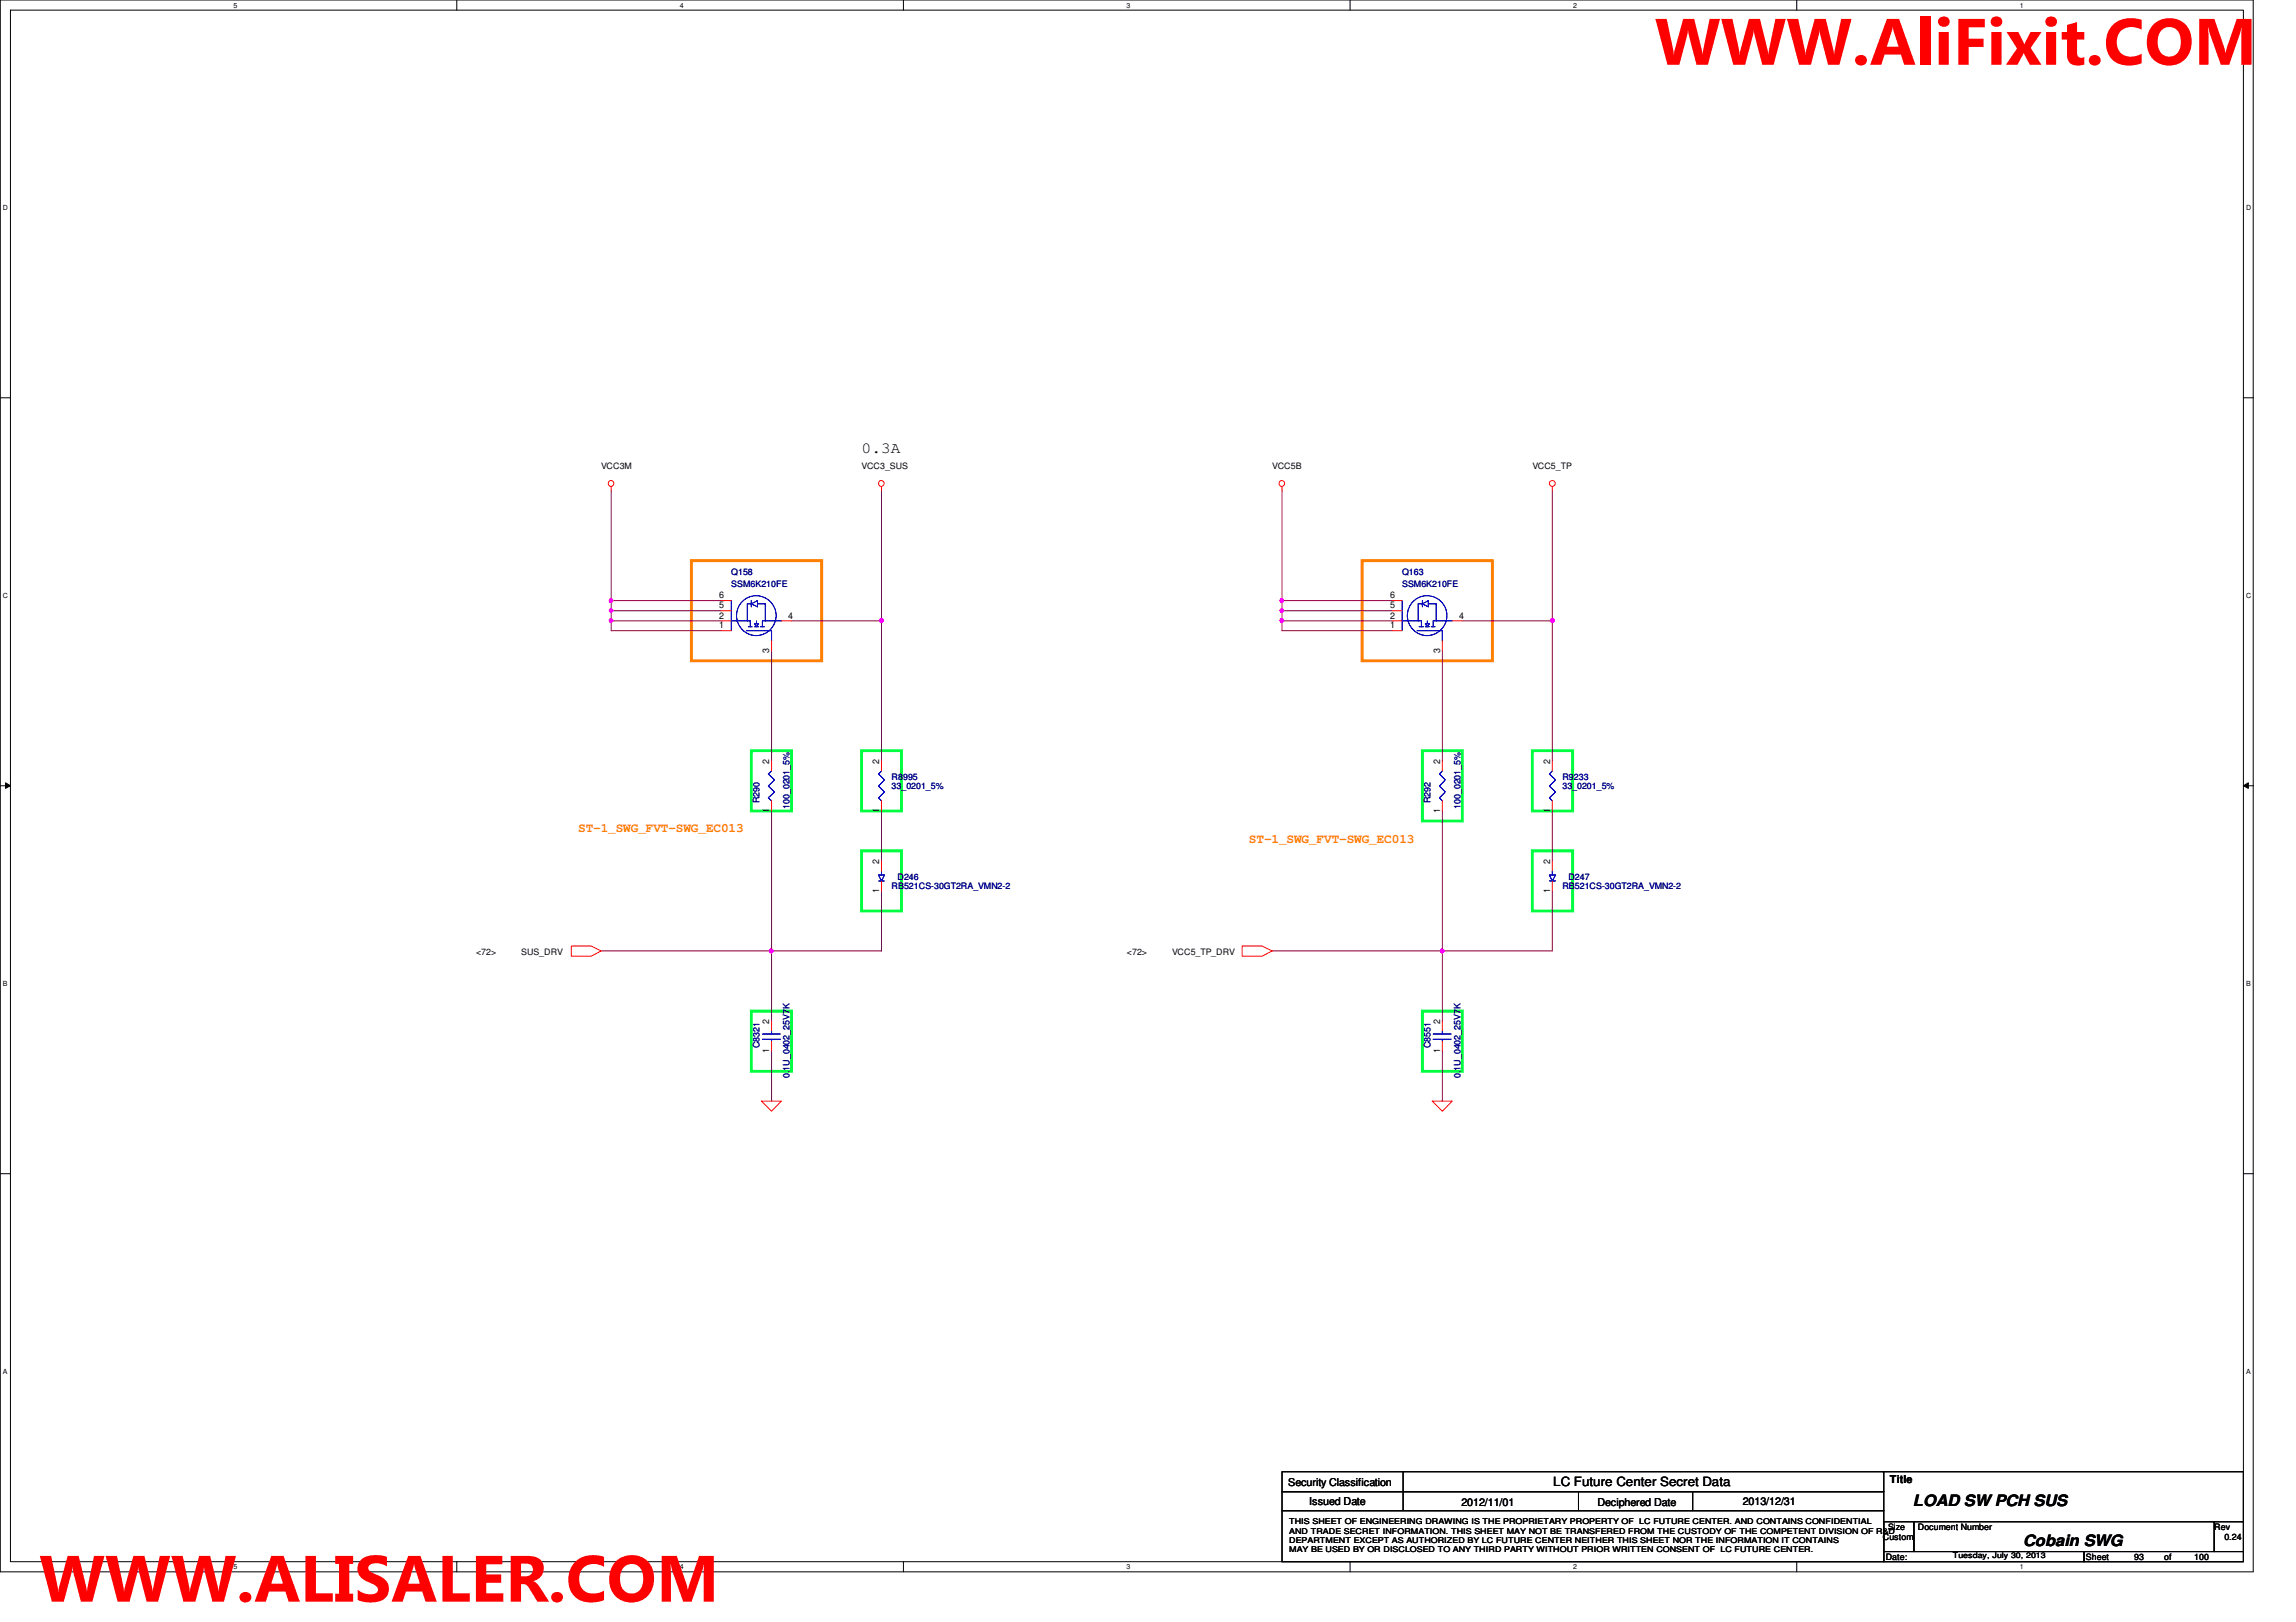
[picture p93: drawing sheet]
<svg xmlns="http://www.w3.org/2000/svg" width="297mm" height="210mm" viewBox="0 0 297 210" stroke-linecap="round" stroke-linejoin="round" font-family="sans-serif">
<defs><g id="words">
<g font-size="8.5" fill="#f00">
<text x="214.1" y="8.4">WWW.AliFixit.COM</text>
<text x="5.1" y="207.3">WWW.ALISALER.COM</text>
</g>
<g font-size="2">
<text x="111.5" y="58.6">0.3A</text>
<text x="247.5" y="194.9">LOAD SW PCH SUS</text>
<text x="261.7" y="200.1">Cobain SWG</text>
</g>
<g font-size="1.7" fill="#ff8000">
<text x="74.8" y="107.7">ST-1_SWG_FVT-SWG_EC013</text>
<text x="161.6" y="109.1">ST-1_SWG_FVT-SWG_EC013</text>
</g>
<text font-size="1.7" x="201" y="192.3">LC Future Center Secret Data</text>
<g font-size="1.4">
<text x="244.5" y="191.9">Title</text>
<text x="166.7" y="192.3">Security Classification</text>
<text x="169.4" y="194.7">Issued Date</text>
<text x="189.1" y="194.9">2012/11/01</text>
<text x="206.7" y="194.9">Deciphered Date</text>
<text x="225.5" y="194.7">2013/12/31</text>
</g>
<g font-size="1.2">
<text x="93" y="77.4">6</text>
<text x="179.8" y="77.4">6</text>
<text x="93" y="78.7">5</text>
<text x="93" y="81.3">1</text>
<text x="93" y="80.1">2</text>
<text x="102" y="80.1">4</text>
<text x="179.8" y="78.7">5</text>
<text x="179.8" y="81.3">1</text>
<text x="179.8" y="80.1">2</text>
<text x="188.8" y="80.1">4</text>
<text x="99.5" y="84.5" transform="rotate(-90 99.5 84.5)">3</text>
<text x="186.3" y="84.5" transform="rotate(-90 186.3 84.5)">3</text>
<text x="99.5" y="98.9" transform="rotate(-90 99.5 98.9)">2</text>
<text x="113.7" y="98.9" transform="rotate(-90 113.7 98.9)">2</text>
<text x="186.3" y="98.9" transform="rotate(-90 186.3 98.9)">2</text>
<text x="200.5" y="98.9" transform="rotate(-90 200.5 98.9)">2</text>
<text x="99.5" y="105.2" transform="rotate(-90 99.5 105.2)">1</text>
<text x="113.7" y="105.2" transform="rotate(-90 113.7 105.2)">1</text>
<text x="186.3" y="105.2" transform="rotate(-90 186.3 105.2)">1</text>
<text x="200.5" y="105.2" transform="rotate(-90 200.5 105.2)">1</text>
<text x="113.7" y="111.8" transform="rotate(-90 113.7 111.8)">2</text>
<text x="200.5" y="111.8" transform="rotate(-90 200.5 111.8)">2</text>
<text x="113.7" y="115.5" transform="rotate(-90 113.7 115.5)">1</text>
<text x="200.5" y="115.5" transform="rotate(-90 200.5 115.5)">1</text>
<text x="99.5" y="136.3" transform="rotate(-90 99.5 136.3)">1</text>
<text x="99.5" y="132.5" transform="rotate(-90 99.5 132.5)">2</text>
<text x="186.3" y="136.3" transform="rotate(-90 186.3 136.3)">1</text>
<text x="186.3" y="132.5" transform="rotate(-90 186.3 132.5)">2</text>
</g>
<g font-size="1.1">
<text x="77.8" y="60.7">VCC3M</text>
<text x="111.5" y="60.7">VCC3_SUS</text>
<text x="164.6" y="60.7">VCC5B</text>
<text x="198.2" y="60.7">VCC5_TP</text>
<text x="61.6" y="123.5">&lt;72&gt;</text>
<text x="67.4" y="123.5">SUS_DRV</text>
<text x="145.8" y="123.5">&lt;72&gt;</text>
<text x="151.6" y="123.5">VCC5_TP_DRV</text>
<text x="243.6" y="199.3">Custom</text>
<text x="244" y="201.9">Date:</text>
<text x="244.3" y="198">Size</text>
<text x="248.1" y="198">Document Number</text>
<text x="269.9" y="201.9">Sheet</text>
<text x="276.1" y="201.9">93</text>
<text x="280" y="201.9">of</text>
<text x="283.9" y="201.9">100</text>
<text x="286.5" y="198">Rev</text>
<text x="287.8" y="199.3">0.24</text>
</g>
<g font-size="1.1" fill="#000080">
<text x="94.6" y="74.4">Q158</text>
<text x="94.6" y="76">SSM6K210FE</text>
<text x="181.4" y="74.4">Q163</text>
<text x="181.4" y="76">SSM6K210FE</text>
<text x="115.4" y="100.9">R8995</text>
<text x="202.1" y="100.9">R9233</text>
<text x="98.3" y="103.9" transform="rotate(-90 98.3 103.9)">R290</text>
<text x="102.1" y="104.7" transform="rotate(-90 102.1 104.7)">100_0201_5%</text>
<text x="115.4" y="102.2">33_0201_5%</text>
<text x="185.1" y="103.9" transform="rotate(-90 185.1 103.9)">R292</text>
<text x="188.9" y="104.7" transform="rotate(-90 188.9 104.7)">100_0201_5%</text>
<text x="202.1" y="102.2">33_0201_5%</text>
<text x="116.1" y="113.8">D246</text>
<text x="202.9" y="113.8">D247</text>
<text x="115.4" y="115.1">RB521CS-30GT2RA_VMN2-2</text>
<text x="202.1" y="115.1">RB521CS-30GT2RA_VMN2-2</text>
<text x="98.3" y="135.6" transform="rotate(-90 98.3 135.6)">C8321</text>
<text x="185.1" y="135.6" transform="rotate(-90 185.1 135.6)">C8551</text>
<text x="102.1" y="139.5" transform="rotate(-90 102.1 139.5)">0.1U_0402_25V7K</text>
<text x="188.9" y="139.5" transform="rotate(-90 188.9 139.5)">0.1U_0402_25V7K</text>
</g>
<g font-size="1">
<text x="166.8" y="197.3">THIS SHEET OF ENGINEERING DRAWING IS THE PROPRIETARY PROPERTY OF LC FUTURE CENTER. AND CONTAINS CONFIDENTIAL</text>
<text x="166.8" y="198.5">AND TRADE SECRET INFORMATION. THIS SHEET MAY NOT BE TRANSFERED FROM THE CUSTODY OF THE COMPETENT DIVISION OF R&amp;D</text>
<text x="166.8" y="199.6">DEPARTMENT EXCEPT AS AUTHORIZED BY LC FUTURE CENTER NEITHER THIS SHEET NOR THE INFORMATION IT CONTAINS</text>
<text x="166.8" y="200.8">MAY BE USED BY OR DISCLOSED TO ANY THIRD PARTY WITHOUT PRIOR WRITTEN CONSENT OF LC FUTURE CENTER.</text>
<text x="252.6" y="201.7">Tuesday, July 30, 2013</text>
</g>
<g font-size=".9">
<text x="30.2" y="1">5</text>
<text x="88" y="1">4</text>
<text x="145.8" y="1">3</text>
<text x="203.5" y="1">2</text>
<text x="261.3" y="1">1</text>
<text x=".4" y="27.2">D</text>
<text x="290.6" y="27.2">D</text>
<text x=".4" y="77.3">C</text>
<text x="290.6" y="77.3">C</text>
<text x=".4" y="127.6">B</text>
<text x="290.6" y="127.6">B</text>
<text x=".4" y="177.8">A</text>
<text x="290.6" y="177.8">A</text>
<text x="30.2" y="203.1">5</text>
<text x="88" y="203.1">4</text>
<text x="145.8" y="203.1">3</text>
<text x="203.5" y="203.1">2</text>
<text x="261.3" y="203.1">1</text>
</g>
</g></defs>
<path d="M0 0h291.5v203.4h-291.5zM1.4 1.3h288.8v200.8h-288.8z" fill="none" stroke="#000" stroke-width=".13"/>
<g fill="#fff">
<path d="M30.2 .2h.5v1h-.5z"/>
<path d="M30.2 202.3h.5v1h-.5z"/>
</g>
<path d="M59.1 0v1.3M59.1 202.1v1.3" fill="none" stroke="#000" stroke-width=".13"/>
<g fill="#fff">
<path d="M88 .2h.5v1h-.5z"/>
<path d="M88 202.3h.5v1h-.5z"/>
</g>
<path d="M116.9 0v1.3M116.9 202.1v1.3" fill="none" stroke="#000" stroke-width=".13"/>
<g fill="#fff">
<path d="M145.7 .2h.6v1h-.6z"/>
<path d="M145.7 202.3h.6v1h-.6z"/>
</g>
<path d="M174.7 0v1.3M174.7 202.1v1.3" fill="none" stroke="#000" stroke-width=".13"/>
<g fill="#fff">
<path d="M203.5 .2h.5v1h-.5z"/>
<path d="M203.5 202.3h.5v1h-.5z"/>
</g>
<path d="M232.4 0v1.3M232.4 202.1v1.3" fill="none" stroke="#000" stroke-width=".13"/>
<g fill="#fff">
<path d="M261.3 .2h.5v1h-.5z"/>
<path d="M261.3 202.3h.5v1h-.5z"/>
<path d="M.4 26.4h.6v1h-.6z"/>
<path d="M290.6 26.4h.6v1h-.6z"/>
<path d="M.4 76.5h.6v1.1h-.6z"/>
<path d="M290.6 76.5h.6v1.1h-.6z"/>
</g>
<path d="M0 51.5h1.4M290.2 51.5h1.3" fill="none" stroke="#000" stroke-width=".13"/>
<g fill="#fff">
<path d="M.4 126.7h.6v1.1h-.6z"/>
<path d="M290.6 126.7h.6v1.1h-.6z"/>
</g>
<path d="M0 101.7h1.4M.7 101.3l.7 .4-.7 .3zM290.2 101.7h1.3M290.2 101.7l.7-.4v.7z" fill="none" stroke="#000" stroke-width=".13"/>
<path d="M.7 101.3l.7 .4-.7 .3zM290.2 101.7l.7-.4v.7z" fill="#000"/>
<g fill="#fff">
<path d="M.4 177h.5v1h-.5z"/>
<path d="M290.6 177h.5v1h-.5z"/>
</g>
<path d="M0 151.9h1.4M290.2 151.9h1.3" fill="none" stroke="#000" stroke-width=".13"/>
<path d="M89.4 72.6h16.9v12.9h-16.9zM176.2 72.6h16.9v12.9h-16.9z" fill="none" stroke="#ff8000" stroke-width=".38"/>
<path d="M97.2 97.2h5.2v7.7h-5.2zM111.5 97.2h5.1v7.7h-5.1zM184 97.2h5.2v9.1h-5.2zM198.2 97.2h5.3v7.7h-5.3zM111.5 110.1h5.1v7.8h-5.1zM198.2 110.1h5.3v7.8h-5.3zM97.2 130.9h5.2v7.7h-5.2zM184 130.9h5.2v7.7h-5.2z" fill="none" stroke="#00ff40" stroke-width=".38"/>
<path d="M114 80.3v18.2" fill="none" stroke="#800040" stroke-width=".13"/>
<path d="M113.8 80.1h.2l.2 .1v.3l-.2 .1-.2-.1z" fill-rule="evenodd" fill="#f0f"/>
<path d="M113.8 80.1h.2l.2 .1v.3l-.2 .1-.2-.1z" fill="none" stroke="#f0f" stroke-width=".13"/>
<path d="M114 104.9v6.5M99.8 123.1v9.1" fill="none" stroke="#800040" stroke-width=".13"/>
<circle cx="99.8" cy="123.1" r=".26" fill="#f0f"/>
<circle cx="99.8" cy="123.1" r=".26" fill="none" stroke="#f0f" stroke-width=".13"/>
<path d="M79.1 77.7h14.2M114 63.5v16.8h-11.6M114 115.3v7.8h-36.2M99.8 136v6.5" fill="none" stroke="#800040" stroke-width=".13"/>
<path d="M78.9 77.5h.1l.2 .1v.3l-.2 .1-.1-.1z" fill-rule="evenodd" fill="#f0f"/>
<path d="M78.9 77.5h.1l.2 .1v.3l-.2 .1-.1-.1z" fill="none" stroke="#f0f" stroke-width=".13"/>
<path d="M79.1 63.5v14.2M79.1 79h14.2" fill="none" stroke="#800040" stroke-width=".13"/>
<path d="M78.9 78.8h.3l.1 .2-.1 .2h-.2h-.1z" fill-rule="evenodd" fill="#f0f"/>
<path d="M78.9 78.8h.3l.1 .2-.1 .2h-.2h-.1z" fill="none" stroke="#f0f" stroke-width=".13"/>
<path d="M79.1 77.7v1.3M93.3 80.3h-14.2v1.3" fill="none" stroke="#800040" stroke-width=".13"/>
<path d="M78.9 80.1h.1l.2 .1v.3l-.2 .1-.1-.1z" fill-rule="evenodd" fill="#f0f"/>
<path d="M78.9 80.1h.1l.2 .1v.3l-.2 .1-.1-.1z" fill="none" stroke="#f0f" stroke-width=".13"/>
<path d="M79.1 79v1.3M79.1 81.6h14.2M200.8 80.3v18.2" fill="none" stroke="#800040" stroke-width=".13"/>
<circle cx="200.8" cy="80.3" r=".26" fill="#f0f"/>
<circle cx="200.8" cy="80.3" r=".26" fill="none" stroke="#f0f" stroke-width=".13"/>
<path d="M200.8 104.9v6.5M186.6 123.1v9.1" fill="none" stroke="#800040" stroke-width=".13"/>
<path d="M186.4 122.9l.2-.1 .2 .1-.1 .3-.1 .1-.2-.1z" fill-rule="evenodd" fill="#f0f"/>
<path d="M186.4 122.9l.2-.1 .2 .1-.1 .3-.1 .1-.2-.1z" fill="none" stroke="#f0f" stroke-width=".13"/>
<path d="M165.9 77.7h14.2M200.8 63.5v16.8h-11.6M165.9 80.3v1.3M200.8 115.3v7.8h-36.2M186.6 136v6.5" fill="none" stroke="#800040" stroke-width=".13"/>
<path d="M165.7 80.1h.1l.2 .1v.3l-.2 .1-.1-.1z" fill-rule="evenodd" fill="#f0f"/>
<path d="M165.7 80.1h.1l.2 .1v.3l-.2 .1-.1-.1z" fill="none" stroke="#f0f" stroke-width=".13"/>
<path d="M180.1 79h-14.2v1.3h14.2M165.9 81.6h14.2" fill="none" stroke="#800040" stroke-width=".13"/>
<path d="M165.7 78.8h.3l.1 .2-.1 .2h-.2h-.1z" fill-rule="evenodd" fill="#f0f"/>
<path d="M165.7 78.8h.3l.1 .2-.1 .2h-.2h-.1z" fill="none" stroke="#f0f" stroke-width=".13"/>
<path d="M165.9 77.7v1.3" fill="none" stroke="#800040" stroke-width=".13"/>
<path d="M165.7 77.5h.1l.2 .1v.3l-.2 .1-.1-.1z" fill-rule="evenodd" fill="#f0f"/>
<path d="M165.7 77.5h.1l.2 .1v.3l-.2 .1-.1-.1z" fill="none" stroke="#f0f" stroke-width=".13"/>
<path d="M165.9 63.5v14.2M99.8 84.2v14.3M186.6 84.2v14.3M99.8 104.9v18.2M186.6 104.9v18.2" fill="none" stroke="#800040" stroke-width=".13"/>
<g fill="none" stroke="#f00" stroke-width=".13">
<path d="M79.1 63v.5M93.3 79h1.3M93.3 77.7h1.3M114 63v.5M165.9 63v.5M180.1 79h1.3M180.1 77.7h1.3M200.8 63v.5M93.3 81.6h1.3M93.3 80.3h1.3M99.8 98.5v1.3M99.8 82.9v1.3"/>
<path d="M101.1 80.3h1.3M114 98.5v1.3M180.1 81.6h1.3M180.1 80.3h1.3M186.6 98.5v1.3M186.6 82.9v1.3M187.9 80.3h1.3M200.8 98.5v1.3M99.8 103.6v1.3M114 114v1.3M114 111.4v1.3M114 103.6v1.3"/>
<path d="M186.6 103.6v1.3M200.8 114v1.3M200.8 111.4v1.3M200.8 103.6v1.3M73.9 122.4h2.6l1.3 .7-1.3 .6h-2.6zM99.8 134.7v1.3M99.8 132.2v1.2M160.7 122.4h2.6l1.3 .7-1.3 .6h-2.6zM186.6 134.7v1.3M186.6 132.2v1.2M98.5 142.5h2.6l-1.3 1.3zM185.3 142.5h2.6l-1.3 1.3z"/>
<circle cx="79" cy="62.6" r=".38"/>
<circle cx="114" cy="62.6" r=".38"/>
<circle cx="165.8" cy="62.6" r=".38"/>
<circle cx="200.8" cy="62.6" r=".38"/>
</g>
<path d="M165.9 190.5h77.8v2.5h-77.8zM165.9 193h77.8v2.5h-77.8zM165.9 195.5h77.8v6.6h-77.8zM181.5 190.5v5M204.2 193v2.5M219 193v2.5M243.6 190.5h46.6v6.4M243.7 196.9h3.9v3.9h-3.9zM247.6 196.9h38.9v3.9h-38.9zM286.5 196.9h3.7v3.9h-3.7zM243.7 200.8h25.9v1.3h-25.9zM269.6 200.8h20.6v1.3h-20.6z" fill="none" stroke="#000" stroke-width=".13"/>
<g fill="none" stroke="#00f" stroke-width=".13">
<path d="M94.6 77.7v3.9M97.2 78.1h-.5v2.2M97.2 78.1l.8-.4v.8zM97.2 77.7h.1M97.2 77.7v.8M98 78.1h1v2.2M181.4 77.7v3.9M184 78.1l.8-.4v.8zM184 77.7h.1M184 77.7v.8M184 78.1h-.5v2.2M184.8 78.1h1v2.2"/>
<path d="M94.6 80.3h2.5v.8M96.6 81.6h3.2v1.3M96.8 81.1h.5M97.6 80.7h.5l-.2 .4zM97.6 81.1h.5M97.9 80.3v.4M98.4 81.1h.5M99.8 99.8l-.4 .4 .8 .7-.8 .8 .8 .8-.8 .8 .4 .3M101.1 80.3h-2.5v.8M114 99.8l-.3 .4 .7 .7-.7 .8 .7 .8-.7 .8 .3 .3M181.4 80.3h2.5v.8M183.3 81.6h3.3v1.3"/>
<path d="M183.6 81.1h.5M184.4 80.7h.5l-.2 .4zM184.4 81.1h.5M184.7 80.3v.4M185.2 81.1h.5M186.6 99.8l-.4 .4 .8 .7-.8 .8 .8 .8-.8 .8 .4 .3M187.9 80.3h-2.5v.8M200.8 99.8l-.4 .4 .8 .7-.8 .8 .8 .8-.8 .8 .4 .3M113.7 113.2h.7l-.4 .8zM113.7 114h.7M114 112.7v.5M200.4 113.2h.8l-.4 .8z"/>
<path d="M200.4 114h.8M200.8 112.7v.5M98.6 133.8h2.4M98.6 134.5h2.4M99.8 134.5v.2M99.8 133.4v.4M185.4 133.8h2.3M185.4 134.5h2.3M186.6 134.5v.2M186.6 133.4v.4"/>
<circle cx="97.8" cy="79.7" r="2.57"/>
<circle cx="184.6" cy="79.7" r="2.57"/>
</g>
<path d="M113.8 80.1h.2l.2 .1v.3l-.2 .1-.2-.1z" fill-rule="evenodd" fill="#f0f"/>
<path d="M113.8 80.1h.2l.2 .1v.3l-.2 .1-.2-.1z" fill="none" stroke="#f0f" stroke-width=".13"/>
<circle cx="99.8" cy="123.1" r=".26" fill="#f0f"/>
<circle cx="99.8" cy="123.1" r=".26" fill="none" stroke="#f0f" stroke-width=".13"/>
<path d="M78.9 77.5h.1l.2 .1v.3l-.2 .1-.1-.1z" fill-rule="evenodd" fill="#f0f"/>
<path d="M78.9 77.5h.1l.2 .1v.3l-.2 .1-.1-.1z" fill="none" stroke="#f0f" stroke-width=".13"/>
<path d="M78.9 78.8h.3l.1 .2-.1 .2h-.2h-.1z" fill-rule="evenodd" fill="#f0f"/>
<path d="M78.9 78.8h.3l.1 .2-.1 .2h-.2h-.1z" fill="none" stroke="#f0f" stroke-width=".13"/>
<path d="M78.9 80.1h.1l.2 .1v.3l-.2 .1-.1-.1z" fill-rule="evenodd" fill="#f0f"/>
<path d="M78.9 80.1h.1l.2 .1v.3l-.2 .1-.1-.1z" fill="none" stroke="#f0f" stroke-width=".13"/>
<circle cx="200.8" cy="80.3" r=".26" fill="#f0f"/>
<circle cx="200.8" cy="80.3" r=".26" fill="none" stroke="#f0f" stroke-width=".13"/>
<path d="M186.4 122.9l.2-.1 .2 .1-.1 .3-.1 .1-.2-.1z" fill-rule="evenodd" fill="#f0f"/>
<path d="M186.4 122.9l.2-.1 .2 .1-.1 .3-.1 .1-.2-.1z" fill="none" stroke="#f0f" stroke-width=".13"/>
<path d="M165.7 80.1h.1l.2 .1v.3l-.2 .1-.1-.1z" fill-rule="evenodd" fill="#f0f"/>
<path d="M165.7 80.1h.1l.2 .1v.3l-.2 .1-.1-.1z" fill="none" stroke="#f0f" stroke-width=".13"/>
<path d="M165.7 78.8h.3l.1 .2-.1 .2h-.2h-.1z" fill-rule="evenodd" fill="#f0f"/>
<path d="M165.7 78.8h.3l.1 .2-.1 .2h-.2h-.1z" fill="none" stroke="#f0f" stroke-width=".13"/>
<path d="M165.7 77.5h.1l.2 .1v.3l-.2 .1-.1-.1z" fill-rule="evenodd" fill="#f0f"/>
<path d="M165.7 77.5h.1l.2 .1v.3l-.2 .1-.1-.1z" fill="none" stroke="#f0f" stroke-width=".13"/>
<use href="#words"/>
</svg>
